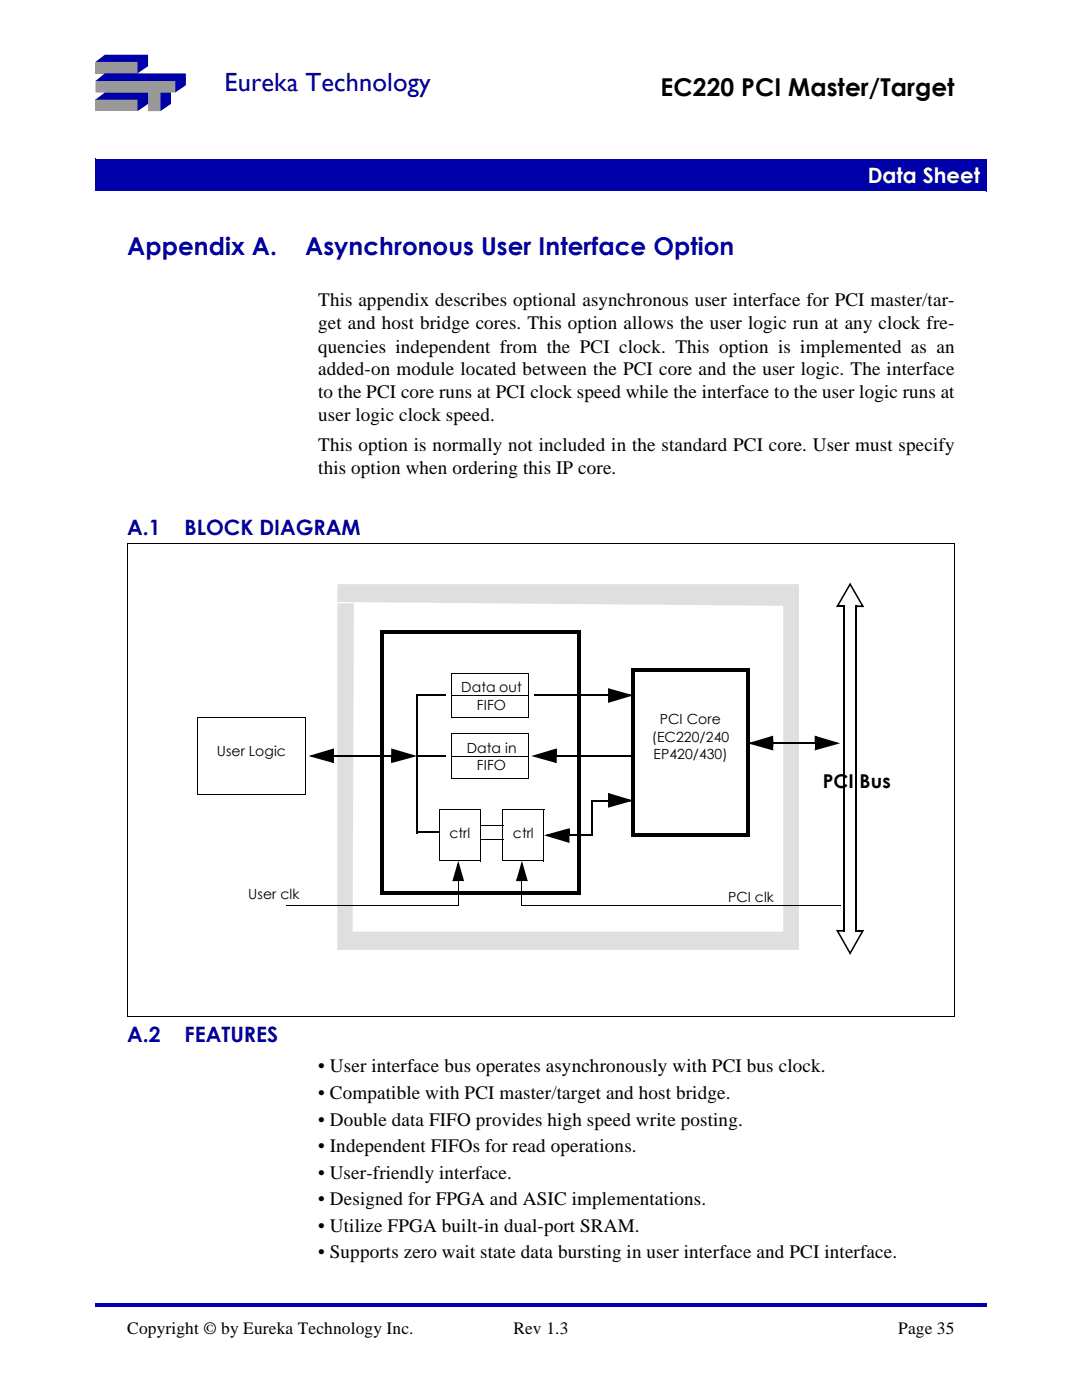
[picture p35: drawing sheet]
<svg xmlns="http://www.w3.org/2000/svg" width="216mm" height="279mm" viewBox="0 0 216 279" stroke-linecap="round" stroke-linejoin="round" font-family="sans-serif">
<defs><g id="words">
<text font-size="5.2" fill="#00a" x="44.8" y="18.2">Eureka Technology</text>
<text font-size="4.9" x="131.8" y="19.1">EC220 PCI Master/Target</text>
<g font-size="4.9" fill="#00a">
<text x="25.4" y="50.9">Appendix A.</text>
<text x="60.9" y="50.9">Asynchronous User Interface Option</text>
</g>
<text font-size="4.2" fill="#fff" x="173.1" y="36.5">Data Sheet</text>
<g font-size="4.2" fill="#00a">
<text x="25.4" y="106.8">A.1</text>
<text x="36.8" y="106.8">BLOCK DIAGRAM</text>
<text x="25.4" y="207.9">A.2</text>
<text x="36.8" y="207.9">FEATURES</text>
</g>
<g font-size="3.8">
<text x="63.5" y="61.1">This appendix describes optional asynchronous user interface for PCI master/tar-</text>
<text x="63.5" y="65.7">get and host bridge cores. This option allows the user logic run at any clock fre-</text>
<text x="63.5" y="70.4">quencies independent from the PCI clock. This option is implemented as an</text>
<text x="63.5" y="74.9">added-on module located between the PCI core and the user logic. The interface</text>
<text x="63.5" y="79.5">to the PCI core runs at PCI clock speed while the interface to the user logic runs at</text>
<text x="63.5" y="84.1">user logic clock speed.</text>
<text x="63.5" y="90.1">This option is normally not included in the standard PCI core. User must specify</text>
<text x="63.5" y="94.7">this option when ordering this IP core.</text>
<text x="164.2" y="157.2">PCI Bus</text>
<text x="63.5" y="214">• User interface bus operates asynchronously with PCI bus clock.</text>
<text x="63.5" y="219.4">• Compatible with PCI master/target and host bridge.</text>
<text x="63.5" y="224.6">• Double data FIFO provides high speed write posting.</text>
<text x="63.5" y="230">• Independent FIFOs for read operations.</text>
<text x="63.5" y="235.2">• User-friendly interface.</text>
<text x="63.5" y="240.5">• Designed for FPGA and ASIC implementations.</text>
<text x="63.5" y="245.8">• Utilize FPGA built-in dual-port SRAM.</text>
<text x="63.5" y="251.1">• Supports zero wait state data bursting in user interface and PCI interface.</text>
</g>
<g font-size="3.5">
<text x="25.4" y="266.2">Copyright © by Eureka Technology Inc.</text>
<text x="102.4" y="266.2">Rev 1.3</text>
<text x="179.2" y="266.2">Page 35</text>
</g>
<g font-size="2.8">
<text x="92" y="138.1">Data out</text>
<text x="95.2" y="141.6">FIFO</text>
<text x="130" y="148">(EC220/240</text>
<text x="131.7" y="144.4">PCI Core</text>
<text x="43.3" y="150.8">User Logic</text>
<text x="93.1" y="150.2">Data in</text>
<text x="95.2" y="153.8">FIFO</text>
<text x="130.4" y="151.6">EP420/430)</text>
<text x="89.7" y="167.3">ctrl</text>
<text x="102.4" y="167.3">ctrl</text>
<text x="49.5" y="179.4">User clk</text>
<text x="145.3" y="180">PCI clk</text>
</g>
</g></defs>
<path d="M19 260h177.8v.7h-177.8z" fill="#00a"/>
<g fill="#999">
<path d="M19 12.4h8.4v2.2h-8.4z"/>
<path d="M19 19.9h8.4v2.3h-8.4z"/>
</g>
<path d="M19 16.2h16v2.3h-3v3.7h-2.5v-3.7h-10.5z" fill-rule="evenodd" fill="#999"/>
<g fill="#00a">
<path d="M32 18.5h2.1v2.2l-2.1 1.5z" fill-rule="evenodd"/>
<path d="M19 16.2l1.9-1.6h16.2v2.4l-2.1 1.5v-2.3z" fill-rule="evenodd"/>
<path d="M19 12.4l1.9-1.5h8.6v2.3l-2.1 1.4v-2.2z" fill-rule="evenodd"/>
<path d="M19 19.9l1.9-1.4h8.6v2.2l-2.1 1.5v-2.3z" fill-rule="evenodd"/>
</g>
<path d="M19 31.8h177.8v6.3h-177.8z" fill="#00a"/>
<path d="M19 38.1h177.8M19 31.7v6.4M19 31.8h177.9M196.8 31.8v6.4" fill="none" stroke="#00a" stroke-width=".2"/>
<path d="M67.3 116.6h92.1v73h-92.1v-69.2h3.3l-.2 65.5h85.9v-65l-89-.8z" fill-rule="evenodd" fill="#dfdfdf"/>
<path d="M126.3 133.3h23.3v.7h-23.3zM126 166.4h23.3v.6h-23.3zM126 133.3h.7v33.4h-.7zM148.9 133.7h.7v33.3h-.7z" fill="#000"/>
<path d="M39.4 143.3h21.6v15.2h-21.6z" fill="#fff"/>
<g fill="none" stroke="#000" stroke-width=".2">
<path d="M25.5 108.4h165M25.5 108.3v94.6M190.4 108.4v94.5M90.1 138.8h15.4M90.2 134.3v9M90.2 134.4h15.3M105.4 134.4v8.9M39.3 158.5h21.7M39.4 143.3h21.6M39.4 143.2v15.3M61 143.3v15.3M90.1 143.3h15.3"/>
<path d="M90.1 150.9h15.4M90.1 155.3h15.3M90.2 146.3v9M90.2 146.4h15.3M105.4 146.4v9M87.5 171.8h8.3M87.6 161.6h8.3M87.6 161.5v10.3M91.4 175.9v4.8M95.8 164.8h4.5M95.8 167.6h4.5M95.8 161.6v10.3"/>
<path d="M100.2 171.8h8.3M100.3 161.6h8.3M100.3 161.5v10.3M104.1 175.9v4.8M108.5 161.6v10.3M57.1 180.7h34.4M104.1 180.7h63.5M25.4 202.9h165"/>
</g>
<g fill="#000">
<path d="M169.5 116.5l.3 .2-2.6 4.4-.4 .1zM76.2 125.7h39.7v.7h-39.7zM88.9 138.6h.2v.3h-.2zM106.5 138.6h.2v.3h-.2zM121.2 138.6h.2v.3h-.2zM121.3 137.3l5.1 1.5-5.1 1.5 .2-.4 4.2-1.3 .1 .3-4.3-1.1 .1-.4 .1 1.4h-.4zM167 120.8h1.5v.4h-1.5zM169.7 116.2l2.8 5h-1.6v-.4l1.4 .1-.3 .2-2.5-4.4zM66.3 149.6h.3v1.3h-.3zM66.5 150.7h.2v.3h-.2zM61.6 150.9l5-1.5-.1 .4-4.3 1.2-.1-.3 4.4 1.2-.1 .3-.1-1.3h.3v1.4zM78.1 149.4l5.1 1.5-5.1 1.4 .1-.4 4.3-1.2 .1 .3-4.4-1.2 .1-.4 .1 1.5h-.3z"/>
<path d="M78.1 150.9h.3v1.2h-.3zM78.1 150.7h.1v.3h-.1zM83 150.7h.3v.2h-.3zM88.9 150.7h.2v.3h-.2zM110.7 149.6h.4v1.3h-.4zM111 150.7h.2v.3h-.2zM106 150.9l5.1-1.5-.2 .4-4.2 1.2-.1-.3 4.3 1.2-.1 .3-.1-1.3h.4v1.4zM121.2 159.6h.2v.3h-.2zM121.3 158.2l5.1 1.6-5.1 1.4 .2-.4 4.2-1.2 .1 .3-4.3-1.2 .1-.4 .1 1.5h-.4zM121.3 138.8h.4v1.2h-.4zM126.3 150.7h.2v.3h-.2zM154.2 148.2h.1v.3h-.1z"/>
<path d="M153.9 147.1h.4v1.2h-.3zM149.2 148.3l5.1-1.5-.2 .4-4.2 1.3-.1-.3 4.3 1.2-.1 .3v-1.4h.3v1.5zM162.6 146.8l5 1.5-5 1.5 .1-.4 4.3-1.2v.3l-4.3-1.3 .1-.3 .1 1.4h-.3zM162.6 148.3h.3v1.2h-.3zM162.6 148.2h.1v.3h-.1zM75.9 177.8h39.7v.7h-39.7zM75.9 125.7h.6v52.4h-.6zM87.6 165.9h.2v.4h-.2zM91.4 175.8l.1 .1zM91.4 171.8l1.2 4.1-.4-.2-.9-3.2 .3-.1-.9 3.3-.4-.1 1.1-.1v.4h-1.1zM91.4 175.5h1v.4h-1zM95.8 164.8v.1z"/>
<path d="M95.8 167.6v.1zM100.3 164.8l.1 .1zM100.3 167.6l.1 .1zM104.1 175.8l.1 .1zM104.1 171.8l1.2 4.1-.4-.2-.9-3.2 .3-.1-.9 3.3-.4-.1 1.1-.1v.4h-1.1zM104.1 175.5h1v.4h-1zM113.3 165.5h.3v1.2h-.3zM113.5 166.5h.2v.4h-.2zM108.5 166.7l5.1-1.4-.1 .4-4.3 1.2-.1-.4 4.4 1.3-.1 .3-.1-1.4h.3v1.5zM115.2 126.1h.7v52.4h-.7zM121.3 159.8h.4v1.2h-.4zM57.1 180.6v.2z"/>
<path d="M167.6 180.6l.1 .2zM166.8 185.6h1.5v.3l-1.3-.1 .2-.1 2.6 4.6-.3-.1 2.5-4.5 .5-.1-2.9 5zM170.7 185.6h1.4v.3h-1.4z"/>
</g>
<g fill="#000">
<path d="M121.5 137.6l4.2 1.2-4.2 1.2z" fill-rule="evenodd"/>
<path d="M62.2 150.9l4.3-1.3v2.5z" fill-rule="evenodd"/>
<path d="M78.2 149.6l4.3 1.3-4.3 1.2z" fill-rule="evenodd"/>
<path d="M106.7 150.9l4.2-1.3v2.5z" fill-rule="evenodd"/>
<path d="M121.5 158.5l4.2 1.3-4.2 1.2z" fill-rule="evenodd"/>
<path d="M149.9 148.3l4.2-1.2v2.4z" fill-rule="evenodd"/>
<path d="M162.7 147.1l4.3 1.2-4.3 1.2z" fill-rule="evenodd"/>
<path d="M91.4 172.5l1 3.2h-1.9z" fill-rule="evenodd"/>
<path d="M104.1 172.5l1 3.2h-1.9z" fill-rule="evenodd"/>
<path d="M109.2 166.7l4.3-1.2v2.5z" fill-rule="evenodd"/>
</g>
<g fill="none" stroke="#000" stroke-width=".34">
<path d="M83 138.8h5.9M83.1 138.8v27.5M106.7 138.8h14.5M168.3 121v64.9M170.9 120.8v65M66.7 150.9h11.4M83.1 150.9h5.8M111.2 150.9h15.1M118.1 159.8h3.1M118.1 159.6v7.1M154.3 148.3h8.3M83.1 166.1h4.5"/>
<path d="M113.7 166.7h4.6"/>
</g>
<use href="#words"/>
</svg>
